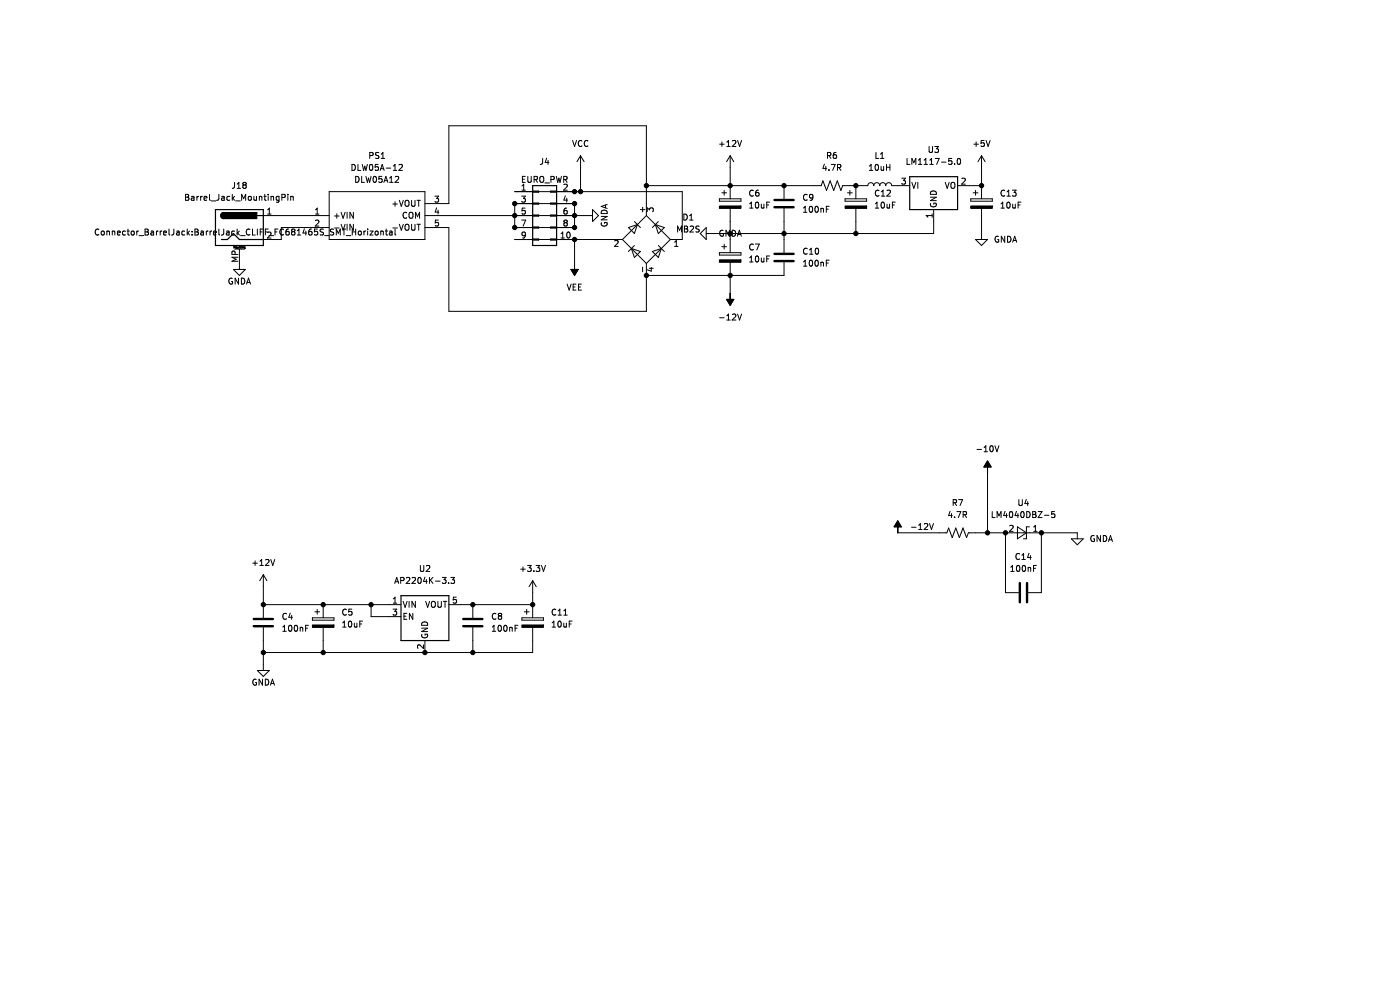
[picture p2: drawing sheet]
<svg xmlns="http://www.w3.org/2000/svg" width="297mm" height="210mm" viewBox="0 0 297 210" stroke-linecap="round" stroke-linejoin="round" font-family="sans-serif">
<path d="M0 0h296.9v210h-296.9z" fill-rule="evenodd" fill="#fff" stroke="#fff" stroke-width=".21"/>
<path d="M164.3 55.4h4.1M164.3 53.9h4.1M164.3 44h4.1M164.3 42.4h4.1M53.8 131.3h4.1M53.8 132.8h4.1M98.3 131.3h4M98.3 132.8h4M216.4 123.7v4M217.9 123.7v4" fill="none" stroke="#000" stroke-width=".51"/>
<g fill="none" stroke="#000" stroke-width=".21">
<path d="M49.8 38.7l-.1 1.1-.4 .2M50.3 40h.7M50.3 39l.4-.3v1.3M51.8 39.2l-.3-.2 .3-.3h.2l.2 .2-.2 .3M51.8 39.2l-.3 .3 .1 .3 .2 .2h.2l.2-.3v-.2l-.2-.3M51.8 39.2h.2M74.7 34.9a.64 .64 0 0 1 .7 .6 .64 .64 0 0 1-.7 .6zM75.5 37.4a.64 .64 0 0 1 .7 .6 .64 .64 0 0 1-.7 .7zM75.9 34.9v1.2h.6M76.7 37.4v1.3h.6M76.8 34.9l.3 1.2 .3-.9 .2 .9 .3-1.2M77.6 37.4l.3 1.3 .3-.9 .2 .9 .3-1.3"/>
<path d="M78.4 33l.7-.1v-.4l-.7-.2v1.3M78.5 35l.2-.1a.68 .68 0 0 1 .4 .6 .68 .68 0 0 1-.4 .6l-.3-.4zM79.3 37.5l.1-.1a.68 .68 0 0 1 .5 .6 .68 .68 0 0 1-.5 .7l-.3-.5zM80.2 34.9h-.6v.6l.6-.1v.6l-.2 .1-.4-.1M80.4 32.4l-.5-.1-.2 .3 .1 .3 .5 .2v.4h-.6M80.7 36.1l.4-1.2 .4 1.2M80.8 35.8h.6M80.9 33.6h.7M80.9 32.7l.3-.4v1.3M81 37.4h-.6v.6h.6v.6l-.2 .1-.4-.1M81.4 38.7l.5-1.3 .4 1.3M81.6 38.3h.6"/>
<path d="M81.9 35.7h1M82.6 38.7h.8M82.6 37.8l.4-.4v1.3M83.4 35.2l.4-.3v1.2M83.4 36.1h.8M83.9 37.5l.4-.1 .3 .4-.8 .9h.8M84.6 35l.5-.1 .3 .3-.8 .9h.8M110.7 39.4l.4-.3v1.2M110.8 38h.4M111.4 37.4h-.6v1.3h.6M112 37.4v1l.2 .3h.3l.2-.3v-1M113.3 38.1l.6-.1 .1-.5-.7-.1v1.3"/>
<path d="M113.6 38.1l.4 .6M114.6 37.6l.2-.2a.43 .43 0 0 1 .6 .4v.5a.42 .42 0 0 1-.5 .4 .42 .42 0 0 1-.4-.4zM115.1 33.6v1.1l-.5 .2M115.6 38.8h1M116 33.5l-.3 1h.7M116.3 34v.9M116.9 38.1l.6-.1v-.5l-.6-.1v1.3M118 37.4l.3 1.3 .3-.9 .2 .9 .3-1.3M119.6 38.1l.6-.1 .1-.5-.7-.1v1.3M119.6 39.2l.5-.1 .2 .3-.7 .9h.7M119.9 38.1l.4 .6M121.5 29.8l.4 1.3 .4-1.3"/>
<path d="M123.2 33l-.8 1.3M123.2 33v7.6M123.2 33l.7 1.3M123.5 29.9a.56 .56 0 0 0-.8 .5 .56 .56 0 0 0 .8 .5M124.7 29.9a.56 .56 0 0 0-.8 .5 .56 .56 0 0 0 .8 .5M137.1 39.4h37.1l.4-1 .7 2 .8-2 .8 2 .7-2 .8 2 .4-1h5.3a.63 .63 0 0 1 .6-.7 .63 .63 0 0 1 .7 .7 .63 .63 0 0 1 .6-.7 .63 .63 0 0 1 .6 .7 .63 .63 0 0 1 .7-.7 .63 .63 0 0 1 .6 .7 .63 .63 0 0 1 .6-.7 .63 .63 0 0 1 .7 .7h3.8M152.7 30.6h.9M153.1 30.1v1M154.2 30.2l.3-.4v1.3M154.2 31.1h.7M154.9 33v9.2M154.9 33l-.8 1.3"/>
<path d="M154.9 33l.8 1.3M155.4 29.9l.5-.1 .2 .4-.8 .9h.8M156.5 29.8l.4 1.3 .4-1.3M166.3 39.4v2.8M174.9 34.8l-.3 .9h.8M175.2 35.3v.8M175.5 33l.7-.1v-.4l-.7-.2v1.3M175.8 33l.5 .6M175.8 36v.1M176.3 34.9h.9l-.6 1.2M177.4 32.3l-.4 .1-.2 .2v.8l.2 .2 .4-.1v-.6l-.4-.1-.2 .3M177.7 35.5h.6v-.5l-.6-.1v1.2"/>
<path d="M178 35.5l.4 .6M181.6 39.4v2.8M184.4 36.1h.8M184.4 35.2l.4-.3v1.2M185.8 35l.1-.1a.68 .68 0 0 1 .5 .6 .68 .68 0 0 1-.5 .6l-.3-.4zM185.8 32.3v1.3h.6M186.8 33.6h.7M186.8 32.7l.4-.4v1.3M186.9 35.3l.1 .8 .5-.1M187.5 35.3v.8M188.1 34.9v1.2M188.1 35.5h.7"/>
<path d="M188.8 34.9v1.2M191.3 37.8h.8l-.4 .5 .3 .1v.5l-.2 .2-.5-.2M192.4 33.6v1.3h.6M193.4 38.7l.5 1.3 .4-1.3M193.4 34.9v-1.3l.5 .9 .4-.9v1.3M194.7 38.7v1.3M194.8 34.9h.8M194.8 34l.4-.4v1.3M196 34.9h.8M196 34l.4-.4v1.3M197.1 31.1v1l.2 .2h.3l.2-.2v-1M197.3 34.9h.7"/>
<path d="M197.3 34l.3-.4v1.3M198.3 31.1h.8l-.4 .5 .3 .1v.5l-.1 .1-.6-.1M198.4 33.6h.8l-.5 1.3M199.7 34.4h1M200.5 38.7l.4 1.3 .5-1.3M201.8 38.9l.2-.2a.43 .43 0 0 1 .6 .4v.4a.42 .42 0 0 1-.4 .5 .42 .42 0 0 1-.5-.5zM201.9 33.6h-.6l-.1 .6 .6-.1 .1 .7-.2 .1-.5-.1M202.5 34.8v.1M203.1 39.4h5.1M203.2 33.7l.2-.1a.68 .68 0 0 1 .4 .6 .68 .68 0 0 1-.4 .7l-.3-.5zM204.1 37.9l.4-.1 .3 .4-.8 .9h.8M206.6 30.6h1"/>
<path d="M207.1 30.1v1M208.2 33v9.2M208.2 33l-.7 1.3M208.2 33l.8 1.3M208.8 29.8h-.6l-.1 .6 .6-.1 .1 .6-.2 .2-.5-.2M209.2 29.8l.4 1.3 .4-1.3M21 48.7a.56 .56 0 0 0-.8 .5 .56 .56 0 0 0 .8 .5M21.5 49.1l.2-.1 .4 .1-.1 .7-.5-.1zM22.7 49.1h.5v.8M22.7 49v.9M23.8 49.1h.5l.1 .8M23.8 49v.9"/>
<path d="M24.9 49.4l.6-.1v-.2l-.4-.1-.2 .2 .1 .6h.5M26.6 49.1l-.4-.1-.2 .3 .1 .5h.5M27 49h.4M27.1 48.6v1.1l.3 .2M27.9 49.1l.2-.1 .3 .1v.7l-.5-.1zM29 49v.9M29.4 49l-.4 .3M29.5 50h1M30.8 49.2h.4M30.8 48.6h.4l.2 .2-.2 .4 .2 .1 .1 .3-.2 .3h-.5zM32 49.1h.5l.1 .8M32.6 49.3l-.6 .3 .2 .3 .4-.1"/>
<path d="M33.2 49v.9M33.6 49l-.4 .3M34 49v.9M34.3 49l-.3 .3M34.7 49.4l.6-.1-.1-.2-.3-.1-.2 .2 .1 .6h.4M35.9 48.6v1.1l.1 .2M36.9 48.6l-.1 1.1-.4 .2M37.5 49.1h.5v.8M38 49.3l-.6 .3 .2 .3 .4-.1M39.2 49.1l-.4-.1-.2 .3 .1 .5h.5M39.4 41.2h.4l.2 .3-.2 .3 .2 .1 .1 .4-.3 .2h-.4zM39.4 41.8h.4"/>
<path d="M39.7 48.6v1.3M39.8 49.4l.4 .5M40.2 49l-.5 .5M40.6 41.7h.5l.1 .8M40.8 49.1v.1M40.8 49.7v.2M41.2 41.9l-.6 .3 .2 .3 .4-.1M41.4 49.2h.4M41.4 48.6h.4l.2 .2-.2 .4 .2 .1 .1 .3-.3 .3h-.4zM41.8 41.6v.9M42.1 41.6l-.3 .3M42.6 41.6v.9"/>
<path d="M42.6 49.1h.5l.1 .8M42.9 41.6l-.3 .3M43.2 49.3l-.6 .3 .1 .3 .5-.1M43.3 42.1l.6-.2-.1-.2-.3-.1-.2 .2 .1 .6h.4M43.8 49v.9M44.1 49l-.3 .3M44.4 41.2v1.1l.2 .2M44.6 49v.9M44.8 42.6h1M44.9 49l-.3 .3M45.3 49.4l.6-.1-.1-.2-.3-.1-.2 .2v.6h.5M46.4 41.2v1.1l-.4 .2"/>
<path d="M46.4 48.6v1.1l.2 .2M47 41.7h.5l.1 .8M47.5 48.6l-.1 1.1-.4 .2M47.6 41.9l-.6 .3 .2 .3 .4-.1M48.1 49.1h.4l.1 .8M48.6 49.3l-.6 .3 .2 .3 .4-.1M48.7 41.7l-.3-.1-.3 .3 .1 .5h.5M49.3 41.2v1.3M49.3 59.1a.58 .58 0 0 0-.8 .5 .58 .58 0 0 0 .8 .5v-.4h-.2M49.4 42l.4 .5M49.5 57.2h2.6l-1.3 1.2zM49.6 52.6v-.4l.1 .3 .2-.3v.4"/>
<path d="M49.8 41.6l-.5 .5M49.8 49.1l-.4-.1-.2 .3 .1 .5h.5M49.8 52.8h2M49.9 54l-.1-.6-.5-.1-.1 .7h1.3M50 42.6h1M50.1 52.6h.1M50.1 52.4v.2M50.1 52.4h.1M50.2 52.4h.1M50.2 52.6h-.1M50.2 52.4v.2M50.2 52.6h.1"/>
<path d="M50.3 48.6v1.3M50.4 52.4v.2h.1M50.4 49.4l.4 .5M50.5 54.6h-1.3l.9 .4-.9 .4h1.3M50.5 52.4v.2M50.5 52.6h.1M50.6 59v1.3l-.7-1.3v1.3M50.7 52.4v.2M50.8 52.4l.1 .2M50.8 52.4h-.1M50.8 52.8v4.4M50.8 49l-.5 .5"/>
<path d="M51 52.4h.2M51 50h1M51.1 52.2l.1 .4M51.2 59a.64 .64 0 0 1 .7 .6 .64 .64 0 0 1-.7 .7zM51.3 52.3h.1M51.3 42.5v-1.3l.4 .9 .4-.9v1.3M51.3 52.2v.1M51.3 52.4v.2M51.5 52.4v.2M51.5 52.4l.1 .2M51.5 52.4h.1M51.8 52.6h.1"/>
<path d="M51.8 52.4v.2M51.8 52.4h.2v.3h-.2M51.8 52.6h.2M51.8 52.4h.1M52.4 59.9h.6M52.8 41.7l.3-.1 .2 .3v.4l-.2 .2-.4-.2zM53 48.7a.56 .56 0 0 0-.8 .5 .56 .56 0 0 0 .8 .5M53.6 48.6v1.3h.6M53.9 41.6v.8h.5M54.4 41.6v.9M54.6 48.6v1.3M55 41.8l.5-.1 .1 .8"/>
<path d="M55 41.6v.9M55.2 49.2h.4M55.8 48.6h-.6v1.3M55.9 45.7h13.9M56 41.6h.5M56.2 41.2v1.1l.3 .2M56.3 49.2h.4M56.8 45.4h.7M56.8 44.5l.3-.4v1.3M56.8 49.3l.5-.1 .2 .4-.8 .9h.8M56.9 41.2v.1M56.9 41.6v.9"/>
<path d="M56.9 48.6h-.6v1.3M57.1 50h.9M57.5 41.6v.9M57.5 41.8l.5-.1v.8M58.3 49.2h.5M58.9 48.6h-.6v1.3M59.2 41.7l-.4-.1-.2 .3 .1 .5h.5M59.2 41.6v1.1l-.3 .2h-.3M59.8 41.9l.6-.1 .1-.5-.7-.1v1.3M60.2 48.7a.56 .56 0 0 0-.8 .5 .56 .56 0 0 0 .8 .5M61.1 41.2v.1M61.1 41.6v.9"/>
<path d="M61.2 48.6h-.3l-.2 .3-.1 .7 .3 .3 .4-.2-.1-.6h-.3l-.3 .2M61.7 41.8l.5-.1v.8M61.7 41.6v.9M62.1 49.1l-.2 .3v.2l.2 .3h.2l.3-.3v-.2l-.3-.3M62.1 49.1l-.2-.2 .2-.3h.2l.3 .2-.3 .3M62.1 49.1h.2M63.1 49.9h.7M63.1 49l.3-.4v1.3M64.6 48.5l-.3 .9h.8M64.9 49v.9M66.1 48.6h-.4l-.2 .3v.7l.2 .3 .4-.2v-.6h-.4l-.2 .2M66.9 45.4h.8"/>
<path d="M66.9 44.5l.4-.4v1.3M66.9 46.8l.5-.1 .3 .3-.8 1h.8M67.4 48.6h-.7v.6l.6-.1 .1 .6-.2 .2-.5-.2M68.6 48.6h-.5l-.2 .2 .1 .3 .6 .3v.3l-.7 .1M68.9 50h.9M69.8 48.3h-10.1v2.5h-3.8M69.8 40.6h20.3v10.2h-20.3zM70.8 48.6l-.7 .1v.4l.6 .2 .1 .3-.2 .3-.5-.1M71 45.8h.9M71 48.4h.9M71.3 49.9v-1.3l.5 .9 .4-.9v1.3M71.5 45.3v1"/>
<path d="M72.4 45l.4 1.3 .4-1.3M72.4 47.6l.4 1.2 .4-1.2M72.6 48.6h.7M73 48.6v1.3M73.5 50h.9M73.6 45v1.3M73.6 47.6v1.2M74.7 49.2h.8M74.7 48.6v1.3M75 45v1.3l-.8-1.3v1.3M75 47.6v1.2l-.8-1.2v1.2M75.5 48.6v1.3"/>
<path d="M76.1 49.1l.1-.1 .4 .1-.1 .7-.4-.1zM77.2 49v.9M77.6 49l-.4 .3M78 48.6v.1M78 49v.9M78.5 49h.6l-.6 .9h.6M79.6 49.1l.2-.1 .4 .1-.1 .7-.5-.1zM80.8 49.1h.5v.8M80.8 49v.9M81.7 49h.5M81.9 48.6v1.1l.3 .2M82.6 49.1h.5l.1 .8"/>
<path d="M83.2 49.3l-.6 .3 .2 .3 .4-.1M83.3 48.4h1M83.3 43.3h1M83.8 48.6v1.1l.2 .2M83.8 42.8v1M84.7 42.5l.4 1.3 .5-1.3M84.7 47.6l.4 1.2 .5-1.2M86 42.7l.2-.2a.43 .43 0 0 1 .6 .4v.4a.42 .42 0 0 1-.5 .5 .42 .42 0 0 1-.4-.5zM86 47.8l.2-.2a.43 .43 0 0 1 .6 .4v.4a.42 .42 0 0 1-.5 .5 .42 .42 0 0 1-.4-.5zM86.3 45.2a.56 .56 0 0 0-.8 .5 .56 .56 0 0 0 .8 .5M86.8 45.2l.3-.2a.43 .43 0 0 1 .5 .5v.4a.42 .42 0 0 1-.4 .4 .42 .42 0 0 1-.4-.4zM87.3 42.5v1l.3 .3h.2l.2-.3v-1"/>
<path d="M87.3 47.6v1l.3 .2h.2l.2-.2v-1M88.2 46.3v-1.3l.4 .9 .4-.9v1.3M88.5 42.5h.7M88.5 47.6h.7M88.8 42.5v1.3M88.8 47.6v1.2M90.1 45.7h35.6M90.1 48.3h5.1v17.7h41.9v-10.1M90.1 43.2h5.1v-16.5h41.9v19M92.3 41.6h.7l-.4 .5 .4 .1v.6l-.2 .1-.5-.1M92.6 44.1l-.3 .9h.8M92.9 44.6v.8"/>
<path d="M93 46.7h-.6l-.1 .6 .6-.1 .1 .6-.2 .2-.5-.2M109.2 50.8h22.8M109.2 40.6h35.5v10.2h-2.5M109.2 43.2h12.7v5.1h-12.7zM110.7 46.7h.8l-.5 1.3M110.7 41.6h.8l-.5 .5 .4 .1v.6l-.2 .1-.5-.1M110.7 40.3h.8M111.4 44.1h-.6l-.1 .6h.6l.1 .6-.2 .1-.5-.1M111.5 49.8l-.3 .2-.3-.1-.1-.6 .4-.1 .3 .3-.1 .7-.2 .2-.3 .1M113 48.1h1.3v.3h-1.3zM113 40.5h1.3v.3h-1.3zM113 43.1h1.3v.2h-1.3z"/>
<path d="M113 45.6h1.3v.3h-1.3zM113 50.7h1.3v.2h-1.3zM116.8 48.1h1.3v.3h-1.3zM116.8 40.5h1.3v.3h-1.3zM116.8 50.7h1.3v.2h-1.3zM116.8 45.6h1.3v.3h-1.3zM116.8 43.1h1.3v.2h-1.3zM119 50.5h.7M119 49.6l.4-.4v1.3M119.9 47.2l-.3-.2 .3-.3h.2l.2 .2-.2 .3M119.9 47.2l-.3 .3v.2l.3 .3h.2l.2-.3v-.4l-.2-.1M119.9 47.2h.2"/>
<path d="M119.9 41.5l-.3 1h.8M120.2 44.1l-.3 .1-.2 .2-.1 .8 .3 .2 .4-.1-.1-.6-.3-.1-.3 .3M120.2 42v.9M120.3 49.3l.2-.1a.68 .68 0 0 1 .5 .7 .68 .68 0 0 1-.5 .6l-.3-.5zM121.1 57.2h1.6l-.8 1.2zM121.9 50.8v7.6M125.7 44.5l1.3 1.2-1.3 1.3zM127.5 45.9h1.3l-1.3 .7h1.3M127.6 47.2a.58 .58 0 0 0 .6 .8 .58 .58 0 0 0 .5-.8h-.4v.2M127.6 44.8a.68 .68 0 0 1 .8-.2 .68 .68 0 0 1 .4 .7h-1.3zM128.4 43.5v.6M128.8 43.4l-1.3 .4 1.3 .4"/>
<path d="M130.4 51.1l.5-.1 .2 .4-.7 .9h.7M132 50.8l5.1 5.1M133.3 48.3l1.9-.7-.6 1.9zM134 52.7l1.9 .6-1.3 1.3zM134.6 52.1l-1.3 1.2M134.6 47l1.3 1.3M135.8 44.5h1M136.3 44v.9M136.3 56.7v.9M137.1 45.7l5.1 5.1M137.1 45.7l-5.1 5.1M137.3 44.9v-.8l.5 .4 .1-.3h.6l.1 .1-.1 .6"/>
<path d="M137.7 56.9h.9M138.2 56.7v.8l-.9-.3M138.4 53.3l1.9-.6-.6 1.9zM139 47.6l1.9 .7-1.2 1.2zM139.7 47l-1.3 1.3M139.7 52.1l1.2 1.2M142.2 50.8l-5.1 5.1M143.1 52.3h.7M143.1 51.4l.4-.4v1.3M143.7 49.2v-1.2l.5 .9 .4-.9v1.2M145.1 45.4a.64 .64 0 0 1 .7 .6 .64 .64 0 0 1-.7 .7zM145.2 48h.4l.3 .2-.3 .4 .3 .1v.3l-.2 .2h-.5z"/>
<path d="M145.2 48.6h.4M146.3 46.7h.7M146.3 45.8l.3-.4v1.3M146.4 48.1l.5-.1 .2 .3-.8 .9h.8M148.3 48l-.6 .1v.3l.5 .3 .1 .3-.2 .2h-.5M149.8 48.3v2.5l-1.2-1.3zM152.6 42.2h4.6v.5h-4.6zM152.6 53.6h4.6v.5h-4.6zM153.1 40.9h1M153.1 52.3h1M153.4 48.9a.58 .58 0 0 0-.7 .6 .58 .58 0 0 0 .8 .5v-.4h-.3M153.6 40.4v1"/>
<path d="M153.6 51.8v1M154.7 48.8v1.3l-.7-1.3v1.3M154.9 44.2v9.4M154.9 55.6v7.9M155.3 48.8a.64 .64 0 0 1 .8 .7 .64 .64 0 0 1-.8 .6zM156.4 50.1l.5-1.3 .4 1.3M156.6 49.7h.6M159 44.1h.8M159 55.6h.8M159 43.2l.4-.3v1.2M159 54.7l.4-.4v1.3M159.8 40.5a.56 .56 0 0 0-.8 .5 .56 .56 0 0 0 .8 .5"/>
<path d="M159.8 51.9a.56 .56 0 0 0-.8 .5 .56 .56 0 0 0 .8 .5M160.2 51.8h.9l-.6 1.2M160.4 43l.1-.1a.68 .68 0 0 1 .5 .6 .68 .68 0 0 1-.5 .6l-.3-.4zM160.4 54.4l.1-.1a.68 .68 0 0 1 .5 .6 .68 .68 0 0 1-.5 .7l-.3-.5zM160.9 40.3l-.4 .1-.1 .2-.1 .8 .2 .2 .5-.1-.1-.6-.4-.1-.2 .3M161.5 43.3l.1 .8 .5-.1M161.5 54.7l.1 .8h.5M162.1 43.3v.8M162.1 54.7v.9M162.7 43.5h.4M162.7 54.9h.4M163.3 42.9h-.6v1.2"/>
<path d="M163.3 54.3h-.6v1.3M166.3 44.2v9.4M166.3 55.6v2.8h-29.2M170.5 45h.7M170.5 56.5h.7M170.5 44.1l.3-.3v1.2M170.5 55.6l.3-.4v1.3M171.2 41.3a.56 .56 0 0 0-.7 .6 .56 .56 0 0 0 .7 .5M171.2 52.8a.56 .56 0 0 0-.7 .5 .56 .56 0 0 0 .7 .5M171.7 53.9h.8M171.7 53l.4-.3v1.2M171.8 43.9l.2-.1a.68 .68 0 0 1 .4 .6 .68 .68 0 0 1-.4 .6l-.3-.5z"/>
<path d="M171.8 55.3l.2-.1a.68 .68 0 0 1 .4 .6 .68 .68 0 0 1-.4 .7l-.3-.5zM172.5 41.8l-.3 .2-.4-.1v-.6l.4-.1 .3 .3-.1 .7-.2 .2-.4 .1M173 43.9l.2-.1a.68 .68 0 0 1 .4 .6 .68 .68 0 0 1-.4 .6l-.3-.5zM173.1 52.8l.1-.1a.68 .68 0 0 1 .5 .6 .68 .68 0 0 1-.5 .6l-.3-.5zM173.1 55.3l.1-.1a.68 .68 0 0 1 .4 .6 .68 .68 0 0 1-.4 .7 .84 .84 0 0 1-.1-1.2zM174.1 44.2v.8M174.1 55.6v.9M174.1 55.7h.5l.1 .8M174.1 44.3l.5-.1 .1 .8M175.3 55.8h.4M175.3 44.4h.4M175.9 43.8h-.6v1.2"/>
<path d="M175.9 55.2h-.6v1.3M179.3 42.2h4.5v.5h-4.5zM179.8 40.9h1M180.3 40.4v1M181.6 44.2v5.3M185.7 44.1h.7M185.7 43.2l.4-.3v1.2M186.5 40.5a.56 .56 0 0 0-.8 .5 .56 .56 0 0 0 .8 .5M187 41.6h.7M187 40.7l.3-.4v1.3M187 43l.2-.1a.68 .68 0 0 1 .4 .6 .68 .68 0 0 1-.4 .6l-.3-.4zM188.2 43.3v.8l.5-.1"/>
<path d="M188.2 40.5l.5-.2 .2 .4-.8 .9h.8M188.7 43.3v.8M189.3 43.5h.4M189.9 42.9h-.6v1.2M197.4 41.8h1.2l-1.2 .8h1.2M197.4 43.2a.58 .58 0 0 0 .6 .7 .58 .58 0 0 0 .5-.8h-.4v.2M197.6 40.6a.66 .66 0 0 1 .7-.1 .66 .66 0 0 1 .3 .7h-1.2zM197.8 45.7h-1.3l.3 .4M197.8 45.4v.7M198.1 44.5v5h-48.3M205.9 42.2h4.6v.5h-4.6zM206.4 40.9h1.1"/>
<path d="M207 50.8h2.5l-1.3 1.3zM207 40.4v1M208.2 44.2v6.6M211.8 50.2a.58 .58 0 0 0-.7 .6 .58 .58 0 0 0 .8 .5v-.5h-.3M212.4 44.1h.7M212.4 43.2l.3-.3v1.2M213.1 40.5a.56 .56 0 0 0-.8 .5 .56 .56 0 0 0 .8 .5M213.1 50.1v1.3l-.7-1.3v1.3M213.6 41.6h.8M213.6 40.7l.4-.4v1.3M213.7 43l.2-.1a.68 .68 0 0 1 .4 .6 .68 .68 0 0 1-.4 .6l-.3-.4zM213.7 50.1a.64 .64 0 0 1 .8 .6 .64 .64 0 0 1-.8 .7z"/>
<path d="M214.8 40.3h.8l-.5 .5 .4 .1v.6l-.2 .1-.5-.1M214.8 43.3l.1 .8 .5-.1M214.8 51.4l.5-1.3 .4 1.3M215 51h.6M215.4 43.3v.8M216 43.5h.4M216.6 42.9h-.6v1.2M52.3 60.3l.4-1.3 .4 1.3M120.3 60.3l.4 1.2 .5-1.2M121.6 60.9h.4M122.2 60.3h-.6v1.2h.6M122.7 60.9h.5"/>
<path d="M123.3 60.3h-.6v1.2h.6M152.7 67.4h.9M154.1 63.5h1.6l-.8 1.3zM154.2 67.9h.7M154.2 67l.3-.4v1.3M155.4 66.7l.5-.1 .2 .4-.8 .9h.8M156.5 66.6l.4 1.3 .4-1.3M207.3 95.3h.9M208.8 95.8h.7M208.8 94.9l.3-.3v1.2M209.5 99.1v13.9M209.5 97.8l.8 1.3h-1.6z"/>
<path d="M210.1 94.7l.2-.1a.68 .68 0 0 1 .4 .6 .68 .68 0 0 1-.4 .6l-.3-.5zM211.1 94.6l.4 1.2 .4-1.2M53.6 119.5h1M54.1 119v.9M55.1 119.9h.8M55.1 119l.4-.3v1.2M56.3 118.8l.5-.1 .3 .3-.8 .9h.8M57.4 118.7l.5 1.2 .4-1.2M89.2 119.9v1.1l.2 .2h.4l.1-.2v-1.1M111.9 119.9h.8l-.4 .5 .3 .1v.6l-.1 .1-.6-.1M113.7 119.9h.8l-.4 .5 .4 .1v.6l-.2 .1-.6-.1M114.9 119.9l.4 1.3 .4-1.3"/>
<path d="M190.5 111.8v1.2h10.4l.3-1 .8 2 .8-2 .7 2 .8-2 .8 2 .3-1h23.1v1.3M190.5 110.5l.7 1.3h-1.5zM193.4 111.8h.9M194.9 112.3h.7M194.9 111.4l.3-.3v1.2M196.1 111.2l.5-.1 .2 .3-.8 .9h.8M197.2 111.1l.4 1.2 .4-1.2M201.5 108.5l-.3 .9h.8M201.8 108.9v.9M202.2 106.6h.6l.1-.5-.7-.1v1.2M202.5 106.6l.4 .6M202.5 109.7v.1"/>
<path d="M203 108.5h.8l-.5 1.3M203.4 106h.8l-.5 1.2M204.3 109.2l.6-.1 .1-.5-.7-.1v1.3M204.6 109.2l.5 .6M210.5 108.5v1.3h.6M211.5 109.8v-1.3l.4 .9 .5-.9v1.3M213.2 108.5l-.3 .9h.8M213.3 113v12.7h2.8M213.5 108.9v.9M214.2 111.6l.5-.2 .2 .4-.7 .9h.7M214.2 108.6l.2-.1a.68 .68 0 0 1 .5 .7 .68 .68 0 0 1-.5 .6l-.3-.5zM215.6 108.5l-.3 .9h.8"/>
<path d="M215.8 111.8l1.9 1.2-1.9 1.3zM215.9 108.9v.9M216.1 106v1l.3 .2h.4l.1-.2v-1M216.3 117.5a.56 .56 0 0 0-.8 .5 .56 .56 0 0 0 .8 .6M216.7 108.6l.1-.1a.68 .68 0 0 1 .5 .7 .68 .68 0 0 1-.5 .6l-.3-.5zM216.8 118.7h.7M216.8 117.8l.3-.4v1.3M217.7 105.9l-.3 .9h.8M217.8 108.5a.64 .64 0 0 1 .7 .7 .64 .64 0 0 1-.7 .6zM218 106.4v.8M218.3 117.3l-.3 1h.8M218.4 111.8h-.7v2.5h-.6"/>
<path d="M218.6 117.8v.9M219.1 108.5h.4l.2 .3-.2 .3 .2 .1 .1 .3-.2 .3h-.5zM219.1 109.1h.4M219.3 112.7h.7M219.3 111.8l.4-.4v1.3M219.9 119.9h-.6v1.3M220.2 108.5h.9l-.9 1.3h.9M220.9 113v12.7h-2.8M221.6 109.3h.9M223.7 108.5h-.6v.6h.6v.6l-.1 .1-.5-.1M227.3 114.3h2.5l-1.3 1.3zM232.1 113.7a.58 .58 0 0 0-.7 .5 .58 .58 0 0 0 .8 .5v-.4h-.3"/>
<path d="M233.5 113.6v1.3l-.8-1.3v1.3M234.1 113.6a.64 .64 0 0 1 .7 .6 .64 .64 0 0 1-.7 .7zM235.2 114.9l.4-1.3 .4 1.3M235.3 114.5h.6M55.9 121.9l-.8 1.3M55.9 121.9v9.2M55.9 133.1v9.1M55.9 121.9l.7 1.3M55.9 128.3h29.2M60 133.9h.7M60 133l.4-.4v1.3M60.8 130.2a.56 .56 0 0 0-.8 .5 .56 .56 0 0 0 .8 .5"/>
<path d="M61.3 132.8l.2-.2a.68 .68 0 0 1 .4 .7 .68 .68 0 0 1-.4 .6l-.3-.5zM61.6 130l-.3 .9h.8M61.9 130.5v.9M62.5 132.8l.2-.2a.68 .68 0 0 1 .5 .7 .68 .68 0 0 1-.5 .6l-.3-.5zM63.7 133.2l.5-.1v.8M63.7 133.1v.8M64.8 133.2h.5M65.4 132.6h-.6v1.3M66.3 131.1h4.5v.5h-4.5zM66.8 129.8h1M67.3 129.3v1M68.6 128.3v2.8"/>
<path d="M68.6 133.1v5.3M72.7 133h.7M72.7 132.1l.4-.3v1.2M73.5 129.3a.56 .56 0 0 0-.8 .5 .56 .56 0 0 0 .8 .6M74 131.9l.2-.1a.68 .68 0 0 1 .4 .6 .68 .68 0 0 1-.4 .6l-.3-.5zM74.6 129.2h-.6v.6h.6v.6l-.2 .1-.4-.1M75.2 132.2v.8l.5-.1M75.7 132.2v.8M76.3 132.4h.4M76.9 131.8h-.6v1.2M78.7 128.3v2.5h6.4M83.4 129.2h.8l-.5 .5 .4 .1v.6l-.2 .1-.5-.1"/>
<path d="M83.4 127l.4-.3v1.2M83.4 127.9h.8M83.7 123.8l.5-1.3 .4 1.3M83.9 123.4h.6M85 123.1h.6l.1-.5-.7-.1v1.3M85.5 127.6l.4 1.2 .5-1.2M85.7 130.7h.4M86.2 122.6l.5-.1 .2 .3-.7 1h.7M86.3 130.1h-.6v1.3h.6M86.8 127.6v1.2M87.4 122.6l.5-.1 .3 .3-.8 1h.8M87.6 130.1v1.3l-.8-1.3v1.3"/>
<path d="M88.1 127.6v1.2l-.7-1.2v1.2M88.8 122.6l.1-.1a.68 .68 0 0 1 .5 .6 .68 .68 0 0 1-.5 .7l-.3-.5zM89.5 133.2h1.2l-1.2 .8h1.2M89.5 134.6a.58 .58 0 0 0 .6 .7 .58 .58 0 0 0 .5-.8h-.4v.3M89.6 132a.66 .66 0 0 1 .8 0 .66 .66 0 0 1 .3 .6h-1.2zM89.8 136.8v.8l-.9-.8-.3 .2 .1 .5M90.1 135.9v2.5M90.1 122.4l-.3 .9h.8M90.3 127.6l.4 1.2 .4-1.2M90.4 120.1l.5-.2 .3 .4-.8 .9h.8M90.4 122.9v.9M91.1 122.5v1.3"/>
<path d="M91.3 123l.5 .8M91.6 127.7l.2-.1a.43 .43 0 0 1 .6 .4v.4a.42 .42 0 0 1-.5 .4 .42 .42 0 0 1-.4-.4zM91.8 122.5l-.7 .7M92.4 123.3h1M92.9 127.6v1l.2 .2h.3l.2-.2v-1M93.8 122.5h.8l-.4 .5 .4 .1v.5l-.2 .2-.6-.2M94 127.6h.8M94.4 127.6v1.2M95.2 123.6v.2M95.2 128.3h17.8M95.6 122.5h.8l-.4 .5 .4 .1v.5l-.2 .2-.6-.2M96.8 126.7h-.6l-.1 .6 .6-.1 .1 .6-.2 .1-.5-.1"/>
<path d="M100.3 128.3v2.8M100.3 133.1v5.3M104.4 133.9h.8M104.4 133l.4-.4v1.3M105.2 130.2a.56 .56 0 0 0-.8 .5 .56 .56 0 0 0 .8 .5M105.8 132.8l.1-.2a.68 .68 0 0 1 .5 .7 .68 .68 0 0 1-.5 .6l-.3-.5zM105.9 130.6l-.2 .3v.2l.2 .3 .4-.1 .1-.2v-.2l-.2-.3M105.9 130.6l-.2-.2 .2-.3h.3l.2 .2-.2 .3M105.9 130.6h.3M107 132.8l.2-.2a.68 .68 0 0 1 .4 .7 .68 .68 0 0 1-.4 .6l-.3-.5zM108.1 133.1v.8M108.1 133.2l.5-.1 .1 .8"/>
<path d="M109.3 133.2h.4M109.9 132.6h-.6v1.3M110.5 120.7h.9M110.7 131.1h4.6v.5h-4.6zM110.9 120.2v1M111.2 129.8h1M111.7 129.3v1M113 123.2v7.9M113 133.1v5.3h-57.1M113 123.2l-.8 1.2M113 123.2l.8 1.2M113.2 121.1v.1"/>
<path d="M117.1 133h.8M117.1 132.1l.4-.3v1.2M117.9 129.3a.56 .56 0 0 0-.8 .5 .56 .56 0 0 0 .8 .6M118.4 130.5h.7M118.4 129.6l.4-.4v1.3M118.5 131.9l.1-.1a.68 .68 0 0 1 .5 .6 .68 .68 0 0 1-.5 .6l-.3-.5zM119.6 132.2l.1 .8 .5-.1M119.6 130.5h.7M119.6 129.6l.4-.4v1.3M120.2 132.2v.8M120.8 132.4h.4M121.4 131.8h-.6v1.2"/>
<path d="M214.4 121.2h.7M214.4 120.3l.4-.4v1.3M215.8 120.1l.1-.2a.68 .68 0 0 1 .5 .7 .68 .68 0 0 1-.5 .6l-.3-.5zM217 120.1l.1-.2a.68 .68 0 0 1 .5 .7 .68 .68 0 0 1-.5 .6l-.3-.5zM218.1 120.5l.5-.1 .1 .8M218.1 120.4v.8M219.3 120.5h.4M54.4 144.1a.58 .58 0 0 0-.8 .6 .58 .58 0 0 0 .8 .5v-.4h-.2M54.6 142.2h2.5l-1.2 1.3zM55.7 144.1v1.2l-.7-1.2v1.2M56.3 144.1a.64 .64 0 0 1 .7 .6 .64 .64 0 0 1-.7 .6zM57.4 145.3l.4-1.2 .4 1.2"/>
<path d="M57.5 145h.6"/>
</g>
<path d="M113 39.4h5.1v12.7h-5.1zM193 37.5h10.1v7h-10.1zM45.7 44.5h10.2v7.6h-10.2zM47 50.8h1.2l1.3-1.3 1.3 1.3h5.1M47.5 45.1a.63 .63 0 0 0-.6 .6 .63 .63 0 0 0 .6 .7M54.6 45.7h1.3M85.1 126.4h10.1v9.5h-10.1z" fill="none" stroke="#000" stroke-width=".25"/>
<g fill="#000" stroke="#000" stroke-width=".21">
<path d="M121.1 57.2h1.6l-.8 1.2z"/>
<path d="M47 45.3l.5-.2v1.3a.63 .63 0 0 1-.6-.4 .63 .63 0 0 1 .1-.7z" fill-rule="evenodd"/>
<path d="M152.6 55.1h4.6v.5h-4.6z" fill-rule="evenodd"/>
<path d="M152.6 43.7h4.6v.5h-4.6z" fill-rule="evenodd"/>
<path d="M179.3 43.7h4.5v.5h-4.5z" fill-rule="evenodd"/>
<path d="M205.9 43.7h4.6v.5h-4.6z" fill-rule="evenodd"/>
<path d="M154.9 62.2v1.3h.8l-.8 1.3-.8-1.3h.8z" fill-rule="evenodd"/>
<path d="M190.5 110.5l.7 1.3h-.7v1.2v-1.2h-.8z" fill-rule="evenodd"/>
<path d="M209.5 97.8l.8 1.3h-.8v1.2v-1.2h-.8z" fill-rule="evenodd"/>
<path d="M66.3 132.6h4.5v.5h-4.5z" fill-rule="evenodd"/>
<path d="M110.7 132.6h4.6v.5h-4.6z" fill-rule="evenodd"/>
<circle cx="137.1" cy="39.4" r=".46"/>
<circle cx="154.9" cy="39.4" r=".46"/>
<circle cx="166.3" cy="39.4" r=".46"/>
<circle cx="181.6" cy="39.4" r=".46"/>
<circle cx="208.2" cy="39.4" r=".46"/>
<circle cx="109.2" cy="48.3" r=".46"/>
<circle cx="109.2" cy="43.2" r=".46"/>
<circle cx="109.2" cy="45.7" r=".46"/>
<circle cx="121.9" cy="45.7" r=".46"/>
<circle cx="121.9" cy="43.2" r=".46"/>
<circle cx="121.9" cy="40.6" r=".46"/>
<circle cx="121.9" cy="48.3" r=".46"/>
<circle cx="121.9" cy="50.8" r=".46"/>
<circle cx="123.2" cy="40.6" r=".46"/>
<circle cx="137.1" cy="58.4" r=".46"/>
<circle cx="154.9" cy="58.4" r=".46"/>
<circle cx="154.9" cy="49.5" r=".46"/>
<circle cx="166.3" cy="49.5" r=".46"/>
<circle cx="181.6" cy="49.5" r=".46"/>
<circle cx="209.5" cy="113" r=".46"/>
<circle cx="213.3" cy="113" r=".46"/>
<circle cx="220.9" cy="113" r=".46"/>
<circle cx="55.9" cy="128.3" r=".46"/>
<circle cx="55.9" cy="138.4" r=".46"/>
<circle cx="68.6" cy="128.3" r=".46"/>
<circle cx="68.6" cy="138.4" r=".46"/>
<circle cx="78.7" cy="128.3" r=".46"/>
<circle cx="90.1" cy="138.4" r=".46"/>
<circle cx="100.3" cy="138.4" r=".46"/>
<circle cx="100.3" cy="128.3" r=".46"/>
<circle cx="113" cy="128.3" r=".46"/>
</g>
<path d="M47.5 45.1h7v1.3h-7z" fill-rule="evenodd" fill="#000" stroke="#000" stroke-width=".25"/>
</svg>
